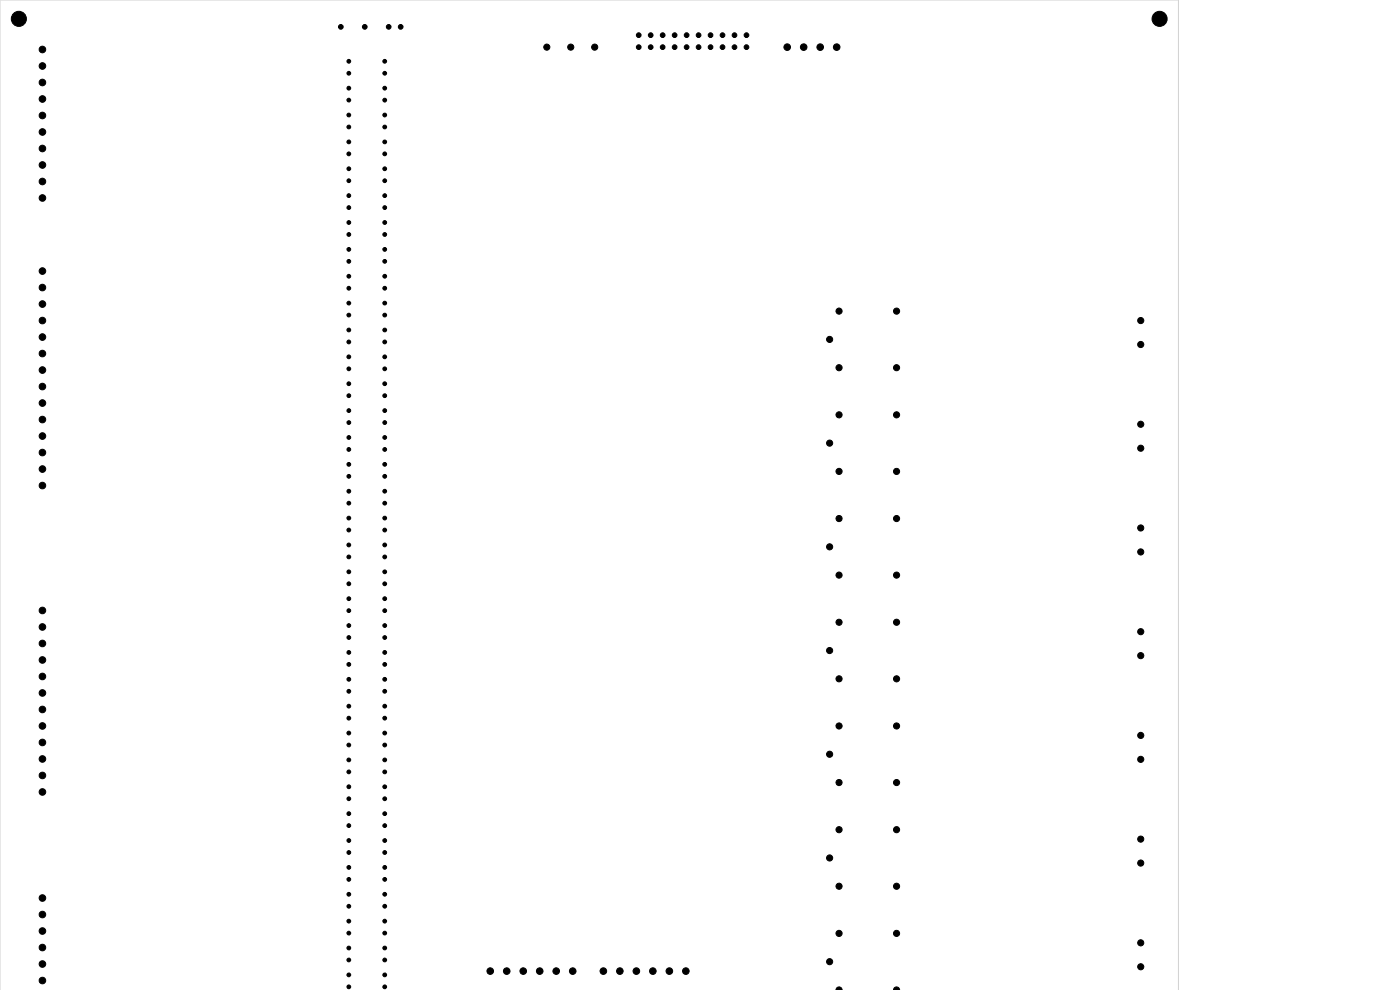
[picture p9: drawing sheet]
<svg xmlns="http://www.w3.org/2000/svg" width="297mm" height="210mm" viewBox="0 0 297 210" stroke-linecap="round" stroke-linejoin="round" font-family="sans-serif">
<path d="M0 210.1v-210.1h250v210.1" fill="none" stroke="#d0d2cd" stroke-width=".21"/>
<g fill="#000" stroke="#000" stroke-width=".21">
<path d="M177.5 209.5a.61 .61 0 0 1 .8-.1 .61 .61 0 0 1 .3 .7h-1.2zM189.7 209.5a.61 .61 0 0 1 .8-.1 .61 .61 0 0 1 .3 .7h-1.2z"/>
<circle cx="4" cy="4" r="1.6"/>
<circle cx="9" cy="10.5" r=".7"/>
<circle cx="9" cy="17.5" r=".7"/>
<circle cx="9" cy="14" r=".7"/>
<circle cx="72.3" cy="5.7" r=".5"/>
<circle cx="74" cy="15.5" r=".4"/>
<circle cx="74" cy="13" r=".4"/>
<circle cx="74" cy="18.7" r=".4"/>
<circle cx="77.4" cy="5.7" r=".5"/>
<circle cx="81.6" cy="15.5" r=".4"/>
<circle cx="81.6" cy="13" r=".4"/>
<circle cx="81.6" cy="18.7" r=".4"/>
<circle cx="82.5" cy="5.7" r=".5"/>
<circle cx="85" cy="5.7" r=".5"/>
<circle cx="116" cy="10" r=".65"/>
<circle cx="121.1" cy="10" r=".65"/>
<circle cx="126.2" cy="10" r=".65"/>
<circle cx="135.5" cy="10" r=".5"/>
<circle cx="135.5" cy="7.5" r=".5"/>
<circle cx="138" cy="10" r=".5"/>
<circle cx="138" cy="7.5" r=".5"/>
<circle cx="140.6" cy="7.5" r=".5"/>
<circle cx="140.6" cy="10" r=".5"/>
<circle cx="143.1" cy="10" r=".5"/>
<circle cx="143.1" cy="7.5" r=".5"/>
<circle cx="145.7" cy="10" r=".5"/>
<circle cx="145.7" cy="7.5" r=".5"/>
<circle cx="148.2" cy="7.5" r=".5"/>
<circle cx="148.2" cy="10" r=".5"/>
<circle cx="150.7" cy="7.5" r=".5"/>
<circle cx="150.7" cy="10" r=".5"/>
<circle cx="153.3" cy="7.5" r=".5"/>
<circle cx="153.3" cy="10" r=".5"/>
<circle cx="155.8" cy="10" r=".5"/>
<circle cx="155.8" cy="7.5" r=".5"/>
<circle cx="158.4" cy="10" r=".5"/>
<circle cx="158.4" cy="7.5" r=".5"/>
<circle cx="167" cy="10" r=".7"/>
<circle cx="170.5" cy="10" r=".7"/>
<circle cx="174" cy="10" r=".7"/>
<circle cx="177.5" cy="10" r=".7"/>
<circle cx="246" cy="4" r="1.6"/>
<circle cx="9" cy="24.5" r=".7"/>
<circle cx="9" cy="31.5" r=".7"/>
<circle cx="9" cy="38.5" r=".7"/>
<circle cx="9" cy="21" r=".7"/>
<circle cx="9" cy="28" r=".7"/>
<circle cx="9" cy="35" r=".7"/>
<circle cx="74" cy="30.1" r=".4"/>
<circle cx="74" cy="38.3" r=".4"/>
<circle cx="74" cy="32.6" r=".4"/>
<circle cx="74" cy="35.8" r=".4"/>
<circle cx="74" cy="21.2" r=".4"/>
<circle cx="74" cy="24.4" r=".4"/>
<circle cx="74" cy="26.9" r=".4"/>
<circle cx="81.6" cy="35.8" r=".4"/>
<circle cx="81.6" cy="38.3" r=".4"/>
<circle cx="81.6" cy="32.6" r=".4"/>
<circle cx="81.6" cy="30.1" r=".4"/>
<circle cx="81.6" cy="21.2" r=".4"/>
<circle cx="81.6" cy="26.9" r=".4"/>
<circle cx="81.6" cy="24.4" r=".4"/>
<circle cx="9" cy="42" r=".7"/>
<circle cx="9" cy="57.5" r=".7"/>
<circle cx="74" cy="58.6" r=".4"/>
<circle cx="74" cy="41.5" r=".4"/>
<circle cx="74" cy="49.7" r=".4"/>
<circle cx="74" cy="44" r=".4"/>
<circle cx="74" cy="55.4" r=".4"/>
<circle cx="74" cy="47.2" r=".4"/>
<circle cx="74" cy="52.9" r=".4"/>
<circle cx="81.6" cy="58.6" r=".4"/>
<circle cx="81.6" cy="41.5" r=".4"/>
<circle cx="81.6" cy="49.7" r=".4"/>
<circle cx="81.6" cy="47.2" r=".4"/>
<circle cx="81.6" cy="52.9" r=".4"/>
<circle cx="81.6" cy="44" r=".4"/>
<circle cx="81.6" cy="55.4" r=".4"/>
<circle cx="9" cy="61" r=".7"/>
<circle cx="9" cy="68" r=".7"/>
<circle cx="9" cy="75" r=".7"/>
<circle cx="9" cy="64.5" r=".7"/>
<circle cx="9" cy="71.5" r=".7"/>
<circle cx="9" cy="78.5" r=".7"/>
<circle cx="74" cy="75.7" r=".4"/>
<circle cx="74" cy="78.2" r=".4"/>
<circle cx="74" cy="66.8" r=".4"/>
<circle cx="74" cy="64.3" r=".4"/>
<circle cx="74" cy="70" r=".4"/>
<circle cx="74" cy="72.5" r=".4"/>
<circle cx="74" cy="61.1" r=".4"/>
<circle cx="81.6" cy="75.7" r=".4"/>
<circle cx="81.6" cy="78.2" r=".4"/>
<circle cx="81.6" cy="64.3" r=".4"/>
<circle cx="81.6" cy="66.8" r=".4"/>
<circle cx="81.6" cy="70" r=".4"/>
<circle cx="81.6" cy="72.5" r=".4"/>
<circle cx="81.6" cy="61.1" r=".4"/>
<circle cx="176" cy="72" r=".65"/>
<circle cx="178" cy="78" r=".65"/>
<circle cx="178" cy="66" r=".65"/>
<circle cx="190.2" cy="78" r=".65"/>
<circle cx="190.2" cy="66" r=".65"/>
<circle cx="242" cy="73.1" r=".65"/>
<circle cx="242" cy="68" r=".65"/>
<circle cx="9" cy="89" r=".7"/>
<circle cx="9" cy="96" r=".7"/>
<circle cx="9" cy="82" r=".7"/>
<circle cx="9" cy="92.5" r=".7"/>
<circle cx="9" cy="85.5" r=".7"/>
<circle cx="9" cy="99.5" r=".7"/>
<circle cx="74" cy="83.9" r=".4"/>
<circle cx="74" cy="95.3" r=".4"/>
<circle cx="74" cy="81.4" r=".4"/>
<circle cx="74" cy="92.8" r=".4"/>
<circle cx="74" cy="89.6" r=".4"/>
<circle cx="74" cy="87.1" r=".4"/>
<circle cx="74" cy="98.5" r=".4"/>
<circle cx="81.6" cy="95.3" r=".4"/>
<circle cx="81.6" cy="81.4" r=".4"/>
<circle cx="81.6" cy="92.8" r=".4"/>
<circle cx="81.6" cy="83.9" r=".4"/>
<circle cx="81.6" cy="89.6" r=".4"/>
<circle cx="81.6" cy="87.1" r=".4"/>
<circle cx="81.6" cy="98.5" r=".4"/>
<circle cx="176" cy="94" r=".65"/>
<circle cx="178" cy="88" r=".65"/>
<circle cx="178" cy="100" r=".65"/>
<circle cx="190.2" cy="88" r=".65"/>
<circle cx="190.2" cy="100" r=".65"/>
<circle cx="242" cy="95.1" r=".65"/>
<circle cx="242" cy="90" r=".65"/>
<circle cx="9" cy="103" r=".7"/>
<circle cx="74" cy="101" r=".4"/>
<circle cx="74" cy="118.1" r=".4"/>
<circle cx="74" cy="109.9" r=".4"/>
<circle cx="74" cy="106.7" r=".4"/>
<circle cx="74" cy="115.6" r=".4"/>
<circle cx="74" cy="104.2" r=".4"/>
<circle cx="74" cy="112.4" r=".4"/>
<circle cx="81.6" cy="101" r=".4"/>
<circle cx="81.6" cy="104.2" r=".4"/>
<circle cx="81.6" cy="118.1" r=".4"/>
<circle cx="81.6" cy="112.4" r=".4"/>
<circle cx="81.6" cy="106.7" r=".4"/>
<circle cx="81.6" cy="115.6" r=".4"/>
<circle cx="81.6" cy="109.9" r=".4"/>
<circle cx="176" cy="116" r=".65"/>
<circle cx="178" cy="110" r=".65"/>
<circle cx="190.2" cy="110" r=".65"/>
<circle cx="242" cy="117.1" r=".65"/>
<circle cx="242" cy="112" r=".65"/>
<circle cx="9" cy="136.5" r=".7"/>
<circle cx="9" cy="129.5" r=".7"/>
<circle cx="9" cy="140" r=".7"/>
<circle cx="9" cy="133" r=".7"/>
<circle cx="74" cy="138.4" r=".4"/>
<circle cx="74" cy="123.8" r=".4"/>
<circle cx="74" cy="129.5" r=".4"/>
<circle cx="74" cy="127" r=".4"/>
<circle cx="74" cy="132.7" r=".4"/>
<circle cx="74" cy="121.3" r=".4"/>
<circle cx="74" cy="135.2" r=".4"/>
<circle cx="81.6" cy="138.4" r=".4"/>
<circle cx="81.6" cy="127" r=".4"/>
<circle cx="81.6" cy="132.7" r=".4"/>
<circle cx="81.6" cy="129.5" r=".4"/>
<circle cx="81.6" cy="123.8" r=".4"/>
<circle cx="81.6" cy="135.2" r=".4"/>
<circle cx="81.6" cy="121.3" r=".4"/>
<circle cx="176" cy="138" r=".65"/>
<circle cx="178" cy="122" r=".65"/>
<circle cx="178" cy="132" r=".65"/>
<circle cx="190.2" cy="122" r=".65"/>
<circle cx="190.2" cy="132" r=".65"/>
<circle cx="242" cy="139.1" r=".65"/>
<circle cx="242" cy="134" r=".65"/>
<circle cx="9" cy="143.5" r=".7"/>
<circle cx="9" cy="150.5" r=".7"/>
<circle cx="9" cy="157.5" r=".7"/>
<circle cx="9" cy="154" r=".7"/>
<circle cx="9" cy="147" r=".7"/>
<circle cx="74" cy="144.1" r=".4"/>
<circle cx="74" cy="146.6" r=".4"/>
<circle cx="74" cy="140.9" r=".4"/>
<circle cx="74" cy="152.3" r=".4"/>
<circle cx="74" cy="149.8" r=".4"/>
<circle cx="74" cy="158" r=".4"/>
<circle cx="74" cy="155.5" r=".4"/>
<circle cx="81.6" cy="146.6" r=".4"/>
<circle cx="81.6" cy="144.1" r=".4"/>
<circle cx="81.6" cy="140.9" r=".4"/>
<circle cx="81.6" cy="149.8" r=".4"/>
<circle cx="81.6" cy="152.3" r=".4"/>
<circle cx="81.6" cy="158" r=".4"/>
<circle cx="81.6" cy="155.5" r=".4"/>
<circle cx="176" cy="160" r=".65"/>
<circle cx="178" cy="154" r=".65"/>
<circle cx="178" cy="144" r=".65"/>
<circle cx="190.2" cy="144" r=".65"/>
<circle cx="190.2" cy="154" r=".65"/>
<circle cx="242" cy="156" r=".65"/>
<circle cx="9" cy="164.5" r=".7"/>
<circle cx="9" cy="168" r=".7"/>
<circle cx="9" cy="161" r=".7"/>
<circle cx="74" cy="178.3" r=".4"/>
<circle cx="74" cy="169.4" r=".4"/>
<circle cx="74" cy="166.9" r=".4"/>
<circle cx="74" cy="172.6" r=".4"/>
<circle cx="74" cy="175.1" r=".4"/>
<circle cx="74" cy="163.7" r=".4"/>
<circle cx="74" cy="161.2" r=".4"/>
<circle cx="81.6" cy="178.3" r=".4"/>
<circle cx="81.6" cy="169.4" r=".4"/>
<circle cx="81.6" cy="166.9" r=".4"/>
<circle cx="81.6" cy="172.6" r=".4"/>
<circle cx="81.6" cy="175.1" r=".4"/>
<circle cx="81.6" cy="163.7" r=".4"/>
<circle cx="81.6" cy="161.2" r=".4"/>
<circle cx="178" cy="166" r=".65"/>
<circle cx="178" cy="176" r=".65"/>
<circle cx="190.2" cy="166" r=".65"/>
<circle cx="190.2" cy="176" r=".65"/>
<circle cx="242" cy="161.1" r=".65"/>
<circle cx="242" cy="178" r=".65"/>
<circle cx="9" cy="194" r=".7"/>
<circle cx="9" cy="190.5" r=".7"/>
<circle cx="9" cy="197.5" r=".7"/>
<circle cx="74" cy="180.8" r=".4"/>
<circle cx="74" cy="184" r=".4"/>
<circle cx="74" cy="197.9" r=".4"/>
<circle cx="74" cy="195.4" r=".4"/>
<circle cx="74" cy="189.7" r=".4"/>
<circle cx="74" cy="192.2" r=".4"/>
<circle cx="74" cy="186.5" r=".4"/>
<circle cx="81.6" cy="180.8" r=".4"/>
<circle cx="81.6" cy="184" r=".4"/>
<circle cx="81.6" cy="197.9" r=".4"/>
<circle cx="81.6" cy="195.4" r=".4"/>
<circle cx="81.6" cy="192.2" r=".4"/>
<circle cx="81.6" cy="189.7" r=".4"/>
<circle cx="81.6" cy="186.5" r=".4"/>
<circle cx="176" cy="182" r=".65"/>
<circle cx="178" cy="198" r=".65"/>
<circle cx="178" cy="188" r=".65"/>
<circle cx="190.2" cy="198" r=".65"/>
<circle cx="190.2" cy="188" r=".65"/>
<circle cx="242" cy="183.1" r=".65"/>
<circle cx="242" cy="200" r=".65"/>
<circle cx="9" cy="201" r=".7"/>
<circle cx="9" cy="204.5" r=".7"/>
<circle cx="9" cy="208" r=".7"/>
<circle cx="74" cy="203.6" r=".4"/>
<circle cx="74" cy="201.1" r=".4"/>
<circle cx="74" cy="209.3" r=".4"/>
<circle cx="74" cy="206.8" r=".4"/>
<circle cx="81.6" cy="203.6" r=".4"/>
<circle cx="81.6" cy="201.1" r=".4"/>
<circle cx="81.6" cy="209.3" r=".4"/>
<circle cx="81.6" cy="206.8" r=".4"/>
<circle cx="104" cy="206" r=".7"/>
<circle cx="107.5" cy="206" r=".7"/>
<circle cx="111" cy="206" r=".7"/>
<circle cx="114.5" cy="206" r=".7"/>
<circle cx="118" cy="206" r=".7"/>
<circle cx="121.5" cy="206" r=".7"/>
<circle cx="128" cy="206" r=".7"/>
<circle cx="131.5" cy="206" r=".7"/>
<circle cx="135" cy="206" r=".7"/>
<circle cx="138.5" cy="206" r=".7"/>
<circle cx="142" cy="206" r=".7"/>
<circle cx="145.5" cy="206" r=".7"/>
<circle cx="176" cy="204" r=".65"/>
<circle cx="242" cy="205.1" r=".65"/>
</g>
</svg>
